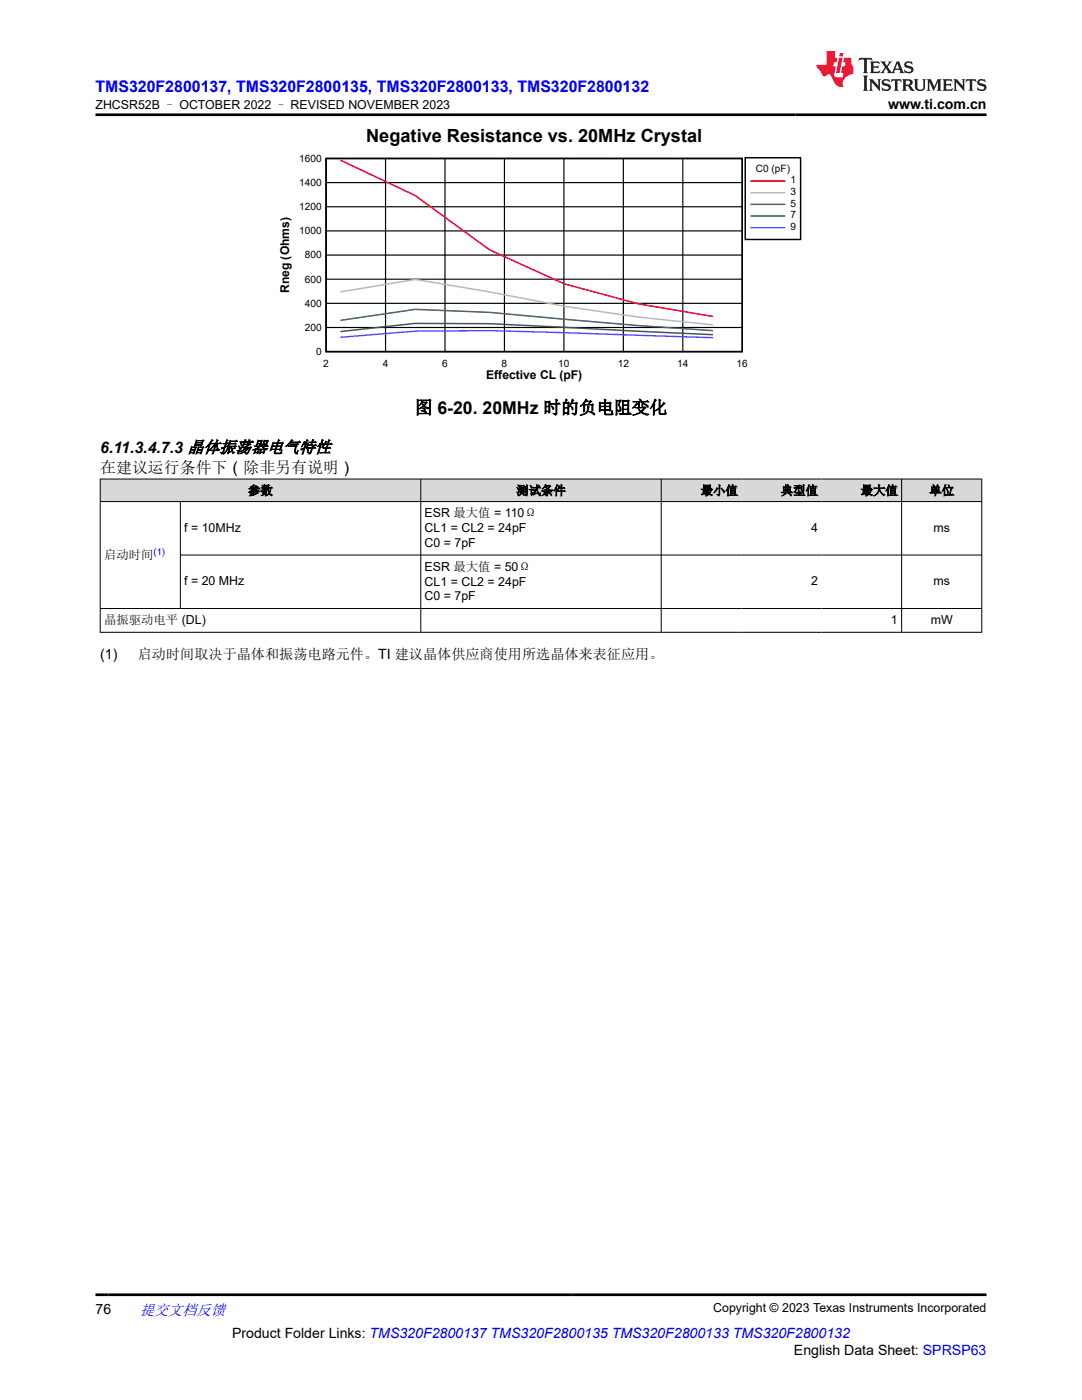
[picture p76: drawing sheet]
<svg xmlns="http://www.w3.org/2000/svg" width="216mm" height="279mm" viewBox="0 0 216 279" stroke-linecap="round" stroke-linejoin="round" font-family="sans-serif">
<defs><g id="words">
<text font-size="3.6" x="73.1" y="28.4">Negative Resistance vs. 20MHz Crystal</text>
<text font-size="3.5" x="82.8" y="82.6">图 6-20. 20MHz 时的负电阻变化</text>
<text font-size="3.2" fill="#00f" x="19.1" y="18.3">TMS320F2800137, TMS320F2800135, TMS320F2800133, TMS320F2800132</text>
<g font-size="3.2">
<text x="20" y="94.5">在建议运行条件下（除非另有说明）</text>
<text x="20" y="90.3">6.11.3.4.7.3 晶体振荡器电气特性</text>
</g>
<text font-size="3" fill="#00f" x="27.9" y="262.4">提交文档反馈</text>
<g font-size="2.8">
<text x="177.2" y="21.7">www.ti.com.cn</text>
<text x="20" y="131.5">(1)</text>
<text x="27.5" y="131.5">启动时间取决于晶体和振荡电路元件。TI 建议晶体供应商使用所选晶体来表征应用。</text>
<text x="19.1" y="262.1">76</text>
<text x="46.3" y="266.9">Product Folder Links: TMS320F2800137 TMS320F2800135 TMS320F2800133 TMS320F2800132</text>
<text x="158.4" y="270.3">English Data Sheet: SPRSP63</text>
</g>
<g font-size="2.5">
<text x="19" y="21.8">ZHCSR52B – OCTOBER 2022 – REVISED NOVEMBER 2023</text>
<text x="49.5" y="98.7">参数</text>
<text x="103" y="98.7">测试条件</text>
<text x="139.8" y="98.7">最小值</text>
<text x="155.8" y="98.7">典型值</text>
<text x="171.7" y="98.7">最大值</text>
<text x="185.4" y="98.7">单位</text>
<text x="36.8" y="106.1">f = 10MHz</text>
<text x="84.7" y="103.2">ESR 最大值 = 110Ω</text>
<text x="84.7" y="106.2">CL1 = CL2 = 24pF</text>
<text x="161.8" y="106.1">4</text>
<text x="186.3" y="106.1">ms</text>
<text x="20.8" y="111.5">启动时间</text>
<text x="84.7" y="109.2">C0 = 7pF</text>
<text x="84.7" y="113.9">ESR 最大值 = 50Ω</text>
<text x="36.8" y="116.7">f = 20 MHz</text>
<text x="84.7" y="116.9">CL1 = CL2 = 24pF</text>
<text x="84.7" y="119.8">C0 = 7pF</text>
<text x="161.8" y="116.7">2</text>
<text x="186.3" y="116.7">ms</text>
<text x="20.8" y="124.6">晶振驱动电平 (DL)</text>
<text x="177.8" y="124.5">1</text>
<text x="185.7" y="124.5">mW</text>
<text x="142.3" y="261.8">Copyright © 2023 Texas Instruments Incorporated</text>
</g>
<g font-size="2.4">
<text x="57.7" y="58.5" transform="rotate(-90 57.7 58.5)">Rneg (Ohms)</text>
<text x="97" y="75.5">Effective CL (pF)</text>
</g>
<g font-size="2">
<text x="59.7" y="32.3">1600</text>
<text x="150.8" y="34.3">C0 (pF)</text>
<text x="59.7" y="41.9">1200</text>
<text x="59.7" y="37.1">1400</text>
<text x="157.7" y="36.6">1</text>
<text x="157.7" y="38.9">3</text>
<text x="157.7" y="41.2">5</text>
<text x="59.7" y="46.7">1000</text>
<text x="157.7" y="43.6">7</text>
<text x="157.7" y="45.9">9</text>
<text x="60.8" y="51.6">800</text>
<text x="60.8" y="56.4">600</text>
<text x="60.8" y="61.2">400</text>
<text x="60.8" y="66">200</text>
<text x="63.1" y="70.8">0</text>
<text x="64.5" y="73.2">2</text>
<text x="76.4" y="73.2">4</text>
<text x="88.2" y="73.2">6</text>
<text x="100.1" y="73.2">8</text>
<text x="111.4" y="73.2">10</text>
<text x="123.3" y="73.2">12</text>
<text x="135.1" y="73.2">14</text>
<text x="147" y="73.2">16</text>
</g>
<text font-size="1.9" fill="#00f" x="30.6" y="110.7">(1)</text>
</g></defs>
<path d="M65.1 31.6h83v38.6h-83z" fill="none" stroke="#000" stroke-width=".29"/>
<g fill="none" stroke="#000" stroke-width=".23">
<path d="M65.1 36.4h83M76.9 31.6v38.6M88.8 31.6v38.6M100.7 31.6v38.6M112.5 31.6v38.6M124.4 31.6v38.6M136.2 31.6v38.6M65.1 55.7h83M65.1 50.9h83M65.1 46.1h83M65.1 41.3h83M65.1 65.4h83"/>
<path d="M65.1 60.5h83"/>
</g>
<path d="M68 32l14.9 7 14.8 10.9 14.8 6.7 14.8 4 14.9 2.5" fill="none" stroke="#f00" stroke-width=".29"/>
<path d="M68 58.2l14.9-2.4 14.8 2.5 14.8 2.8 14.8 2.2 14.9 1.5" fill="none" stroke="#b8b8b8" stroke-width=".29"/>
<path d="M68 63.9l14.9-2.2 14.8 .6 29.6 2.7 14.9 1" fill="none" stroke="#295c74" stroke-width=".29"/>
<path d="M68 66.2l14.9-1.7 14.8 .1 44.5 2.2" fill="none" stroke="#286b49" stroke-width=".29"/>
<path d="M68 67.3l14.9-1.2 14.8-.1 44.5 1.4" fill="none" stroke="#a900ff" stroke-width=".29"/>
<path d="M148.7 31.5h11.1v16.3h-11.1z" fill-rule="evenodd" fill="#fff"/>
<path d="M148.7 31.5h11.1v16.3h-11.1z" fill="none" stroke="#000" stroke-width=".29"/>
<path d="M149.9 36.1h6.7" fill="none" stroke="#f00" stroke-width=".29"/>
<path d="M149.9 38.5h6.7" fill="none" stroke="#b8b8b8" stroke-width=".29"/>
<path d="M149.9 40.8h6.7" fill="none" stroke="#295c74" stroke-width=".29"/>
<path d="M149.9 43.1h6.7" fill="none" stroke="#286b49" stroke-width=".29"/>
<path d="M149.9 45.4h6.7" fill="none" stroke="#a900ff" stroke-width=".29"/>
<g fill="#d8d8d8">
<path d="M20 95.6h175.9v4.5h-175.9z" fill-rule="evenodd"/>
<path d="M20.1 95.7h63.8v4.3h-63.8z" fill-rule="evenodd"/>
<path d="M84 95.7h47.9v4.3h-47.9z" fill-rule="evenodd"/>
<path d="M132 95.7h15.9v4.3h-15.9z" fill-rule="evenodd"/>
<path d="M147.9 95.7h16v4.3h-16z" fill-rule="evenodd"/>
<path d="M163.9 95.7h15.9v4.3h-15.9z" fill-rule="evenodd"/>
<path d="M180 95.7h15.8v4.3h-15.8z" fill-rule="evenodd"/>
</g>
<path d="M19.9 95.6h176.1M20 95.5v30.8M84 95.5v30.8M131.9 95.5v30.8M179.9 95.5v30.8M195.9 95.5v30.8M19.9 100.1h176.1M36 100.1v21.4M36 110.8h160M19.9 126.2h176.1M196 121.4h-176.1" fill="none" stroke="#000" stroke-width=".2"/>
<path d="M171.5 11.6l-.2 .5 .5-.2h.6v.1v2.2l-.2 .4h1l-.2-.4v-2.2v-.1h.5l.6 .2-.2-.5zM173.6 12.3l.2 .4v1.5l-.2 .4h1.9l.1-.6a1.08 1.08 0 0 1-1.3 .2v-.7h.6l.4 .2v-.7l-.4 .2h-.6v-.5l.2-.2a1 1 0 0 1 1 .3l-.1-.5zM175.7 12.3l.9 1.1-1 1.2h.9l-.2-.2 .5-.8 .4 .8-.2 .2h1.6l-.2-.2 .2-.5h.9l.1 .5-.1 .2h.9l-.2-.3-.8-2h-.5l-.9 2.2-.9-1.1 .9-1.1h-.8l.2 .2-.4 .6-.4-.6 .2-.2zM179 12.7l.4 1h-.7zM180.7 12.4a.65 .65 0 0 0-.2 .7 .65 .65 0 0 0 .6 .5l.6 .1 .1 .3a.79 .79 0 0 1-.7 .4 .79 .79 0 0 1-.7-.5l.1 .7 .2-.1a.93 .93 0 0 0 1.1 .1 .93 .93 0 0 0 .4-1 1.46 1.46 0 0 0-1.2-.6l-.1-.3a1.09 1.09 0 0 1 1.2 .2l-.2-.6-.1 .1-.5-.2zM172.2 15.1l.2 .4v2.2l-.2 .4h1l-.2-.4v-2.2l.2-.4zM173.4 15.8l.2 .4v1.5l-.2 .4h.8l-.3-.4 .1-1.3 1.6 1.8v-2l.2-.4h-.7l.1 .2 .1 1.1-1.2-1.3zM176.2 15.9a.65 .65 0 0 0-.2 .8 .65 .65 0 0 0 .6 .4l.6 .2 .1 .2a.79 .79 0 0 1-.7 .4 .79 .79 0 0 1-.7-.5l.1 .7 .2-.1a.93 .93 0 0 0 1.1 .1 .93 .93 0 0 0 .4-.9 1.46 1.46 0 0 0-1.2-.6l-.1-.4a1.09 1.09 0 0 1 1.2 .2l-.1-.6-.2 .1-.5-.1zM177.9 15.8l-.1 .6a.63 .63 0 0 1 .8-.3v1.6l-.3 .4h1l-.2-.4v-1.6a.66 .66 0 0 1 .8 .3l-.1-.6zM180 15.8l.2 .4v1.5l-.2 .4h1l-.2-.2-.1-.7h.5l.1 .2a.79 .79 0 0 0 1.2 .6l-1-.9a.61 .61 0 0 0 .6-.6 .61 .61 0 0 0-.5-.7zM180.8 16.1h.1a.47 .47 0 0 1 .5 .1 .47 .47 0 0 1 .1 .5l-.1 .1-.7 .1zM182.3 15.8l.2 .2a2.27 2.27 0 0 0 .4 2 1.04 1.04 0 0 0 1.7-.7v-1.3l.2-.2h-.8l.2 .4v1.1a.6 .6 0 0 1-.6 .6 .6 .6 0 0 1-.6-.6v-1.1l.3-.4zM184.9 15.8l.2 .4v1.5l-.2 .4h.8l-.3-.4v-1.4l.9 1.9 .9-1.9v1.4l-.3 .4h1l-.2-.4v-1.5l.2-.4h-.8l-.7 1.5-.6-1.5zM188.1 15.8l.2 .4v1.5l-.2 .4h1.9l.1-.6a1.09 1.09 0 0 1-1.3 .2v-.7h.6l.4 .2v-.6l-.4 .2h-.6v-.6l.2-.1a1.01 1.01 0 0 1 1 .3l-.1-.6zM190.2 15.8l.3 .4v1.5l-.3 .4h.8l-.2-.4v-1.3l1.6 1.8v-2l.2-.4h-.7l.2 .2v1.1l-1.2-1.3zM192.8 15.8l-.1 .6a.63 .63 0 0 1 .8-.3v1.6l-.3 .4h1l-.2-.4v-1.6a.66 .66 0 0 1 .8 .3l-.1-.6zM195.2 15.9a.65 .65 0 0 0-.2 .8 .65 .65 0 0 0 .6 .4l.6 .2 .2 .2a.79 .79 0 0 1-.7 .4 .79 .79 0 0 1-.7-.5l.1 .7 .2-.1a.93 .93 0 0 0 1 .1 .93 .93 0 0 0 .5-.9 1.46 1.46 0 0 0-1.3-.6v-.4a1.09 1.09 0 0 1 1.2 .2l-.2-.6-.2 .1-.5-.1z" fill="#231f20"/>
<path d="M164.9 10.2v2.8h-2l.1 .3 .8 1a.95 .95 0 0 0 1 .9 .59 .59 0 0 1 .5-.4 .59 .59 0 0 1 .5 .4l.4 .7a1.59 1.59 0 0 0 2.1 1.4 1.61 1.61 0 0 1 1-2.3l1-.3-.1-1.5a1.59 1.59 0 0 1-.3-1.7h-1.5l-.2 .9h.6l-.2 .9h-.5l-.2 1v.2l.4 .1-.1 .9h-.7a.73 .73 0 0 1-1-.7l.3-1.5h-.5l.1-.9h.5l.2-.9h-.5v-1.3zM167.4 11.5l-.6 3.1h.7l.6-3.1zM167.6 10.6l-.1 .6h.7l.1-.6z" fill="#ed1c24"/>
<path d="M19.1 22.9h177.8M19.1 258.4h177.8" fill="none" stroke="#000" stroke-width=".53"/>
<use href="#words"/>
</svg>
